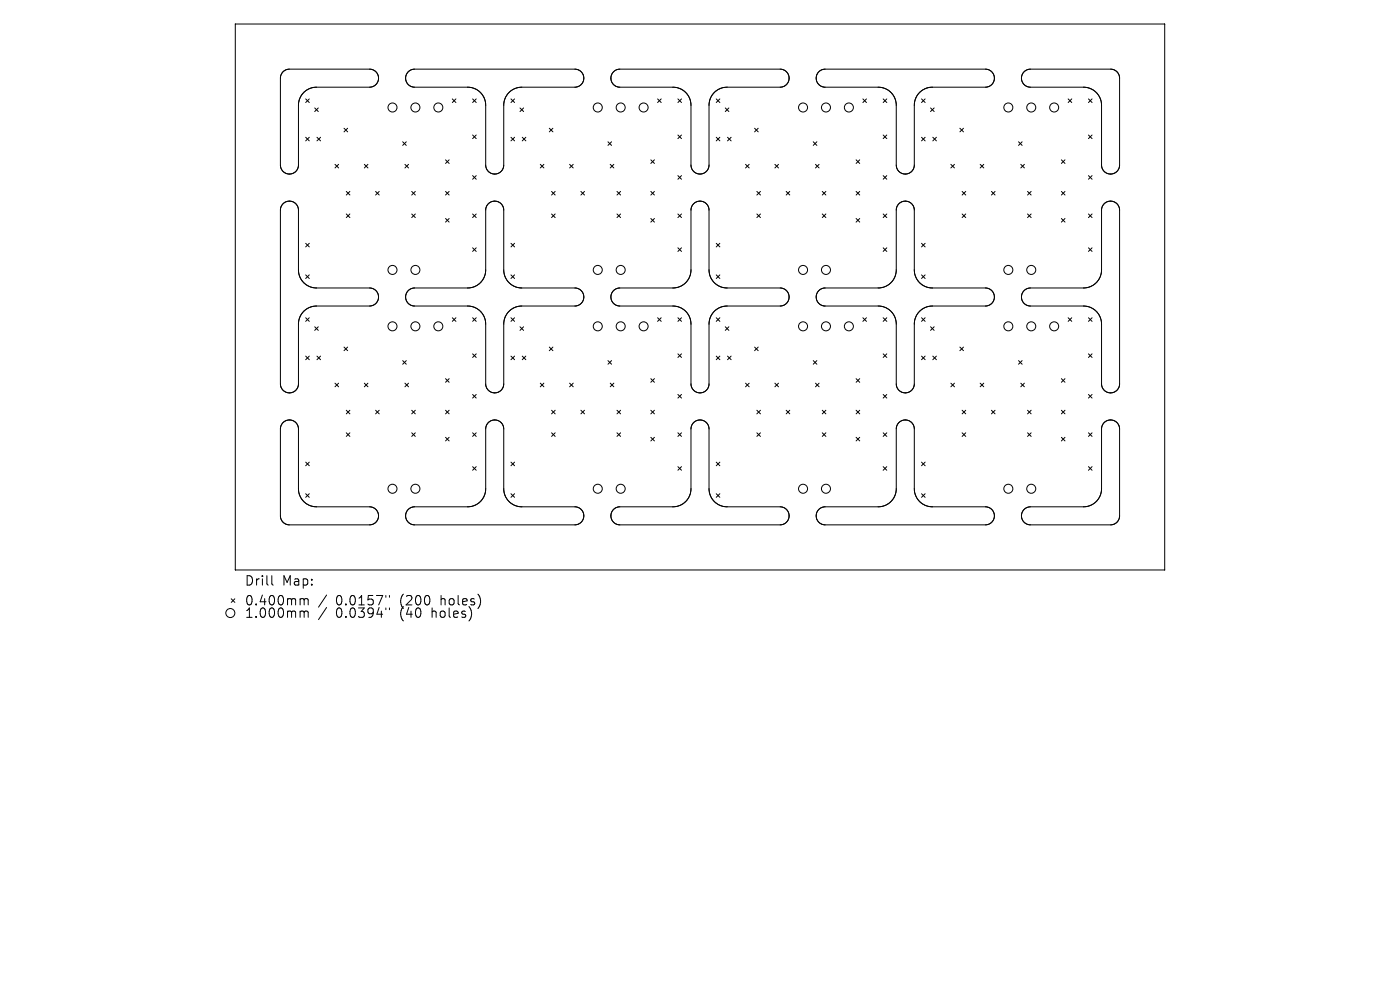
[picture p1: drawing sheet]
<svg xmlns="http://www.w3.org/2000/svg" width="297mm" height="210mm" viewBox="0 0 297 210" stroke-linecap="round" stroke-linejoin="round" font-family="sans-serif">
<defs><g id="words">
<g font-size="2.8">
<text x="51.8" y="124.5">Drill</text>
<text x="59.8" y="124.5">Map:</text>
<text x="51.8" y="128.7">0.400mm</text>
<text x="51.8" y="131.3">1.000mm</text>
<text x="71.3" y="128.7">0.0157&quot;</text>
<text x="71.3" y="131.3">0.0394&quot;</text>
<text x="85" y="128.7">(200</text>
<text x="85" y="131.3">(40</text>
<text x="91.9" y="131.3">holes)</text>
<text x="93.8" y="128.7">holes)</text>
</g>
</g></defs>
<g fill="none" stroke="#000" stroke-width=".21">
<path d="M49.9 5.1h197.2v115.8h-197.2zM64.6 19.4l-.8 1.1-.4 1.2M64.7 19.4h-.1M65.3 19l-.6 .4M65.3 19h.1M65.8 18.7l-.5 .3M65.8 18.7h.1M67.1 18.5l-1.3 .2M67.2 18.5h-.1M80.3 16.6l-.1-.8-.5-.6-.6-.4-.6-.1h-17.2l-.7 .2-.6 .4-.4 .5-.1 .7v18.6l.1 .6 .4 .7 .7 .4 .7 .1M80.3 16.6l-.1 .6-.3 .6-.6 .5-.6 .2h-11.5M80.3 16.6h.1"/>
<path d="M86 16.6l.2 .6 .3 .6 .5 .4 .7 .3h11.5l1.5 .3M86 16.6l.2-.8 .4-.6 .6-.4 .8-.1h34l.7 .1 .6 .4 .4 .6 .2 .8M86 16.6h.1M100.7 18.8h.1M100.8 18.8l.8 .5M101.6 19.3v.1M101.6 19.4l.7 .7 .5 .8M108.2 19.4l-.8 1-.5 1.3M108.2 19.4h.1M108.3 19.3l-.1 .1M108.4 19.3h-.1M110.7 18.5l-1.2 .2-1.1 .6"/>
<path d="M110.7 18.5h.1M123.9 16.6l-.2 .6-.3 .6-.5 .4-.7 .3h-11.5M123.9 16.6h.1M129.6 16.6l.1-.8 .5-.6 .6-.4 .7-.1h34.1l.6 .1 .6 .4 .5 .6 .1 .8M129.6 16.6l.1 .6 .3 .6 .6 .5 .6 .2h12.1M129.6 16.6h.1M143.3 18.5h.1M143.4 18.5l.5 .2M143.9 18.7h.1M144 18.7l1.4 .9 .9 1.3M151.9 19.3l-1 1.1-.4 1.3M151.9 19.3h.1"/>
<path d="M153.8 18.5l-1 .3-.9 .5M153.9 18.5h-.1M167.4 16.6l-.1 .6-.3 .6-.6 .5-.6 .2h-11.9M167.4 16.6h.1M173.1 16.6l.2 .6 .3 .6 .5 .4 .7 .3h11.5M173.1 16.6l.2-.8 .4-.6 .6-.4 .8-.1h34l.7 .1 .6 .4 .4 .6 .2 .8M173.1 16.6h.1M186.3 18.5h.1M186.3 18.5l1.4 .3 1.3 .8M189 19.6h.1M189 19.6l.9 1.3M211 16.6l-.2 .6-.3 .6-.5 .4-.7 .3h-11.5l-1.1 .2-1 .4-.8 .7-.6 .9-.3 1"/>
<path d="M211 16.6h.1M216.7 16.6l.1-.8 .5-.6 .6-.4 .6-.1h17.2l.7 .2 .6 .4 .4 .5 .1 .7v18.6l-.1 .6-.4 .7-.7 .4-.7 .1M216.7 16.6l.1 .6 .3 .6 .6 .5 .6 .2h11.5M216.7 16.6h.1M229.8 18.5h.1M229.9 18.5l.7 .1M230.6 18.6h.1M230.7 18.6l1 .4 .8 .6M232.5 19.6h.1M232.6 19.6l.8 1.3 .3 1.4M61.4 36.9h.1M63.3 22.3v13l-.2 .6-.5 .6-.6 .3-.6 .1"/>
<path d="M63.3 22.3h.1M63.4 21.8l-.1 .5M63.4 21.7v.1M64.8 21l.8 .7M64.8 29.1l.8 .8M65.6 21l-.8 .7M65.6 29.1l-.8 .8M66.8 22.9l.7 .8M67.2 29.1l.8 .8M67.5 22.9l-.7 .8M68 29.1l-.8 .8M71.1 34.9l.7 .7"/>
<path d="M71.8 34.9l-.7 .7M73 27.2l.7 .8M73.7 27.2l-.7 .8M77.3 34.9l.8 .7M78.1 34.9l-.8 .7M85.4 30.1l.8 .7M85.9 34.9l.8 .7M86.2 30.1l-.8 .7M86.7 34.9l-.8 .7M94.5 33.9l.8 .8M95.3 33.9l-.8 .8M96 21l.7 .7"/>
<path d="M96.7 21l-.7 .7M100.3 21l.7 .7M100.3 28.6l.7 .8M100.3 37.3l.7 .7M101 21l-.7 .7M101 28.6l-.7 .8M101 37.3l-.7 .7M102.8 20.9v.1M102.8 21l.2 1.3M103 22.3h.1M103 22.3l.1 13 .2 .6 .4 .6 .6 .3 .6 .1M104.9 36.9h.1"/>
<path d="M106.9 22.3l-.1 13-.2 .6-.4 .6-.6 .3-.6 .1M106.9 22.3h.1M106.9 21.8v.5M106.9 21.7v.1M108.4 21l.8 .7M108.4 29.1l.8 .8M109.2 29.1l-.8 .8M109.2 21l-.8 .7M110.3 22.9l.8 .8M110.8 29.1l.8 .8M111.1 22.9l-.8 .8M111.6 29.1l-.8 .8"/>
<path d="M114.6 34.9l.8 .7M115.4 34.9l-.8 .7M116.5 27.2l.8 .8M117.3 27.2l-.8 .8M120.8 34.9l.8 .7M121.6 34.9l-.8 .7M129 30.1l.7 .7M129.5 34.9l.7 .7M129.7 30.1l-.7 .7M130.2 34.9l-.7 .7M138.1 33.9l.7 .8M138.8 33.9l-.7 .8"/>
<path d="M139.5 21l.8 .7M140.3 21l-.8 .7M143.8 21l.8 .7M143.8 28.6l.8 .8M143.8 37.3l.8 .7M144.6 21l-.8 .7M144.6 28.6l-.8 .8M144.6 37.3l-.8 .7M146.3 20.9v.1M146.3 21l.3 1.3M146.6 22.3h.1M146.6 22.3v13l.2 .6 .5 .6 .6 .3 .6 .1"/>
<path d="M148.5 36.9h.1M150.4 22.3v13l-.2 .6-.5 .6-.6 .3-.6 .1M150.4 22.3h.1M150.5 21.8l-.1 .5M150.5 21.7v.1M151.9 21l.8 .7M151.9 29.1l.8 .8M152.7 29.1l-.8 .8M152.7 21l-.8 .7M153.9 22.9l.7 .8M154.3 29.1l.8 .8M154.6 22.9l-.7 .8"/>
<path d="M155.1 29.1l-.8 .8M158.2 34.9l.7 .7M158.9 34.9l-.7 .7M160.1 27.2l.7 .8M160.8 27.2l-.7 .8M164.4 34.9l.8 .7M165.2 34.9l-.8 .7M172.5 30.1l.8 .7M173 34.9l.8 .7M173.3 30.1l-.8 .7M173.8 34.9l-.8 .7M181.6 33.9l.8 .8"/>
<path d="M182.4 33.9l-.8 .8M183.1 21l.7 .7M183.8 21l-.7 .7M187.4 21l.7 .7M187.4 28.6l.7 .8M187.4 37.3l.7 .7M188.1 21l-.7 .7M188.1 28.6l-.7 .8M188.1 37.3l-.7 .7M189.9 20.9v.1M189.9 21l.2 1.3M190.1 22.3h.1"/>
<path d="M190.1 22.3l.1 13 .2 .6 .4 .6 .6 .3 .6 .1M192 36.9h.1M194 22.3l-.1 13-.2 .6-.4 .6-.6 .3-.6 .1M194 22.3h.1M194 21.8v.5M194 21.7v.1M195.5 29.1l.8 .8M195.5 21l.8 .7M196.3 29.1l-.8 .8M196.3 21l-.8 .7M197.4 22.9l.8 .8M197.9 29.1l.8 .8"/>
<path d="M198.2 22.9l-.8 .8M198.7 29.1l-.8 .8M201.7 34.9l.8 .7M202.5 34.9l-.8 .7M203.6 27.2l.8 .8M204.4 27.2l-.8 .8M207.9 34.9l.8 .7M208.7 34.9l-.8 .7M216.1 30.1l.7 .7M216.6 34.9l.7 .7M216.8 30.1l-.7 .7M217.3 34.9l-.7 .7"/>
<path d="M225.2 33.9l.7 .8M225.9 33.9l-.7 .8M226.6 21l.8 .7M227.4 21l-.8 .7M230.9 21l.8 .7M230.9 28.6l.8 .8M230.9 37.3l.8 .7M231.7 21l-.8 .7M231.7 28.6l-.8 .8M231.7 37.3l-.8 .7M233.7 22.3h.1M233.7 22.3v13l.2 .6 .5 .6 .6 .3 .6 .1"/>
<path d="M235.6 36.9h.1M61.4 42.7l-.7 .1-.7 .4-.4 .6-.1 .8v36.9l.1 .7 .4 .6 .7 .4 .7 .1M61.4 42.7h.1M61.4 42.7l.6 .1 .6 .3 .4 .5 .3 .6v13.5l.3 .9 .4 .8 1.3 1.2M64.8 51.6l.8 .8M64.8 58.3l.8 .8M65.6 51.6l-.8 .8M65.6 58.3l-.8 .8M73.5 40.6l.7 .8M73.5 45.4l.7 .8M74.2 40.6l-.7 .8M74.2 45.4l-.7 .8"/>
<path d="M79.7 40.6l.7 .8M80.4 40.6l-.7 .8M87.3 40.6l.8 .8M87.3 45.4l.8 .8M88.1 40.6l-.8 .8M88.1 45.4l-.8 .8M94.5 40.6l.8 .8M94.5 46.3l.8 .8M95.3 40.6l-.8 .8M95.3 46.3l-.8 .8M100.3 45.4l.7 .8M100.3 52.6l.7 .7"/>
<path d="M101 45.4l-.7 .8M101 52.6l-.7 .7M102.3 59.5l-.8 .8M102.3 59.5h.1M102.4 59.4l-.1 .1M102.4 59.3v.1M104.9 42.7l-.6 .1-.6 .4-.4 .5-.2 .6-.1 13.1-.1 1-.5 .9M104.9 42.7h.1M105 42.7l.6 .1 .6 .3 .4 .5 .2 .6 .1 13.5 .5 1.4 1.1 1.3M108.4 51.6l.8 .8M108.4 58.3l.8 .8M109.2 58.3l-.8 .8"/>
<path d="M109.2 51.6l-.8 .8M117 45.4l.8 .8M117 40.6l.8 .8M117.8 40.6l-.8 .8M117.8 45.4l-.8 .8M123.2 40.6l.8 .8M124 40.6l-.8 .8M130.9 40.6l.8 .8M130.9 45.4l.8 .8M131.7 40.6l-.8 .8M131.7 45.4l-.8 .8M138.1 40.6l.7 .8"/>
<path d="M138.1 46.3l.7 .8M138.8 40.6l-.7 .8M138.8 46.3l-.7 .8M143.8 45.4l.8 .8M143.8 52.6l.8 .7M144.6 45.4l-.8 .8M144.6 52.6l-.8 .7M145.7 59.7l-.8 .8M145.7 59.6v.1M145.8 59.5l-.1 .1M145.9 59.5h-.1M148.5 42.7l-.7 .1-.6 .4-.4 .5-.2 .6v13.1l-.2 1.1-.5 1"/>
<path d="M148.5 42.7h.1M148.5 42.7l.6 .1 .6 .3 .4 .5 .3 .6v13.5l.6 1.6 1 1.1M151.9 51.6l.8 .8M151.9 58.3l.8 .8M152.7 58.3l-.8 .8M152.7 51.6l-.8 .8M160.6 45.4l.7 .8M160.6 40.6l.7 .8M161.3 40.6l-.7 .8M161.3 45.4l-.7 .8M166.8 40.6l.7 .8M167.5 40.6l-.7 .8"/>
<path d="M174.4 40.6l.8 .8M174.4 45.4l.8 .8M175.2 40.6l-.8 .8M175.2 45.4l-.8 .8M181.6 40.6l.8 .8M181.6 46.3l.8 .8M182.4 40.6l-.8 .8M182.4 46.3l-.8 .8M187.4 45.4l.7 .8M187.4 52.6l.7 .7M188.1 45.4l-.7 .8M188.1 52.6l-.7 .7"/>
<path d="M189.3 59.7l-1.1 .9M189.3 59.6v.1M189.8 58.8l-.5 .8M189.8 58.8h.1M192 42.7l-.7 .1-.5 .4-.4 .5-.2 .6-.1 13-.3 1.5M192 42.7h.1M192.1 42.7l.6 .1 .6 .4 .4 .5 .2 .6 .1 13.8 .3 .8 .6 .8 1.4 1.1M195.5 51.6l.8 .8M195.5 58.3l.8 .8M196.3 58.3l-.8 .8M196.3 51.6l-.8 .8M204.1 40.6l.8 .8"/>
<path d="M204.1 45.4l.8 .8M204.9 40.6l-.8 .8M204.9 45.4l-.8 .8M210.3 40.6l.8 .8M211.1 40.6l-.8 .8M218 40.6l.8 .8M218 45.4l.8 .8M218.8 40.6l-.8 .8M218.8 45.4l-.8 .8M225.2 40.6l.7 .8M225.2 46.3l.7 .8M225.9 40.6l-.7 .8"/>
<path d="M225.9 46.3l-.7 .8M230.9 45.4l.8 .8M230.9 52.6l.8 .7M231.7 45.4l-.8 .8M231.7 52.6l-.8 .7M232.8 59.7l-1 .9M232.8 59.6v.1M233.3 58.8l-.5 .8M233.4 58.8h-.1M235.6 42.7l-.6 .1-.6 .3-.4 .5-.3 .7v13l-.3 1.5M235.6 42.7h.1M235.6 42.7l.7 .1 .7 .4 .4 .6 .1 .8v36.9l-.1 .7-.4 .6-.7 .4-.7 .1"/>
<path d="M63.3 68.8v12.9l-.3 .7-.4 .5-.6 .3-.6 .1M63.3 68.7v.1M63.9 66.7l-.5 1.1-.1 .9M63.9 66.7h.1M64 66.6l-.1 .1M64 66.5v.1M64.1 66.4l-.1 .1M64.1 66.4h.1M64.8 67.4l.8 .8M64.8 75.5l.8 .8M65.3 65.4l-1.2 1M65.3 60.6h.1"/>
<path d="M65.3 60.6l.5 .2M65.3 65.4h.1M65.6 67.4l-.8 .8M65.6 75.5l-.8 .8M65.8 60.8v.1M65.8 60.9l1.3 .2M66.8 69.3l.7 .8M67.1 64.9l-.9 .1-.9 .4M67.1 61.1h.1M67.2 61.1h11.5l.6 .2 .5 .4 .4 .6 .1 .7M67.2 64.9h-.1M67.2 75.5l.8 .8"/>
<path d="M67.5 69.3l-.7 .8M68 75.5l-.8 .8M73 73.6l.7 .8M73.7 73.6l-.7 .8M80.3 63l-.1 .7-.4 .6-.5 .4-.6 .2h-11.5M80.3 63h.1M85.4 76.5l.8 .8M86 63l.2 .7 .3 .6 .6 .4 .6 .2h11.5l1.5 .3M86 63h.1M86.2 76.5l-.8 .8M96 67.4l.7 .8M96.7 67.4l-.7 .8"/>
<path d="M100.3 67.4l.7 .8M100.3 75.1l.7 .7M100.7 65.2l.1 .1M100.8 65.3l.6 .3M101 67.4l-.7 .8M101 75.1l-.7 .7M101.3 60.5l-.9 .4-1 .2h-11.7l-.6 .2-.6 .4-.3 .6-.2 .7M101.3 60.5h.1M101.4 60.4l-.1 .1M101.4 65.6l.1 .1M101.5 65.7l.1 .1M101.5 60.3l-.1 .1"/>
<path d="M101.6 65.8h.1M101.6 65.8l1 1.2 .4 1.7M103 68.7v.1M103 68.8l.1 12.9 .2 .6 .4 .5 .6 .4 .6 .1M106.9 68.8l-.1 12.9-.2 .6-.4 .5-.5 .4-.7 .1M106.9 68.7v.1M107.4 66.7l-.4 1.1-.1 .9M107.5 66.7h-.1M107.5 66.6v.1M107.6 66.5l-.1 .1M107.7 66.4l-.1 .1M107.7 66.4h.1"/>
<path d="M108.3 65.7l-.6 .7M108.4 65.7h-.1M108.4 75.5l.8 .8M108.4 67.4l.8 .8M108.5 60.4h.1M108.5 65.6l-.1 .1M108.5 65.6h.1M108.5 60.4l.1 .1M108.6 65.5l-.1 .1M108.6 60.5h.1M108.7 60.5l1 .5 1 .1M108.7 65.5h-.1"/>
<path d="M109.2 75.5l-.8 .8M109.2 67.4l-.8 .8M110.3 69.3l.8 .8M110.7 64.9l-1 .1-1 .5M110.7 61.1h.1M110.7 61.1h11.5l.6 .2 .6 .4 .3 .6 .2 .7M110.7 64.9h.1M110.8 75.5l.8 .8M111.1 69.3l-.8 .8M111.6 75.5l-.8 .8M116.5 73.6l.8 .8M117.3 73.6l-.8 .8"/>
<path d="M123.9 63l-.2 .7-.3 .6-.6 .4-.6 .2h-11.5M123.9 63h.1M129 76.5l.7 .8M129.6 63l.1 .6 .3 .6 .6 .5 .6 .2 12.1 .1M129.6 63h.1M129.7 76.5l-.7 .8M139.5 67.4l.8 .8M140.3 67.4l-.8 .8M143.3 61l-12.1 .1-.6 .2-.6 .5-.3 .6-.1 .6M143.3 65h.1M143.4 61h-.1M143.4 65l1.3 .4 1 .9 .6 1.1 .3 1.3"/>
<path d="M143.8 67.4l.8 .8M143.8 75.1l.8 .7M143.9 60.9l-.5 .1M144 60.9h-.1M144.6 67.4l-.8 .8M144.6 75.1l-.8 .7M144.8 60.5l-.8 .4M144.9 60.5h-.1M146.6 68.7v.1M146.6 68.8v12.9l.2 .6 .4 .5 .6 .4 .7 .1M150.4 68.8v12.9l-.2 .6-.4 .5-.6 .4-.7 .1M150.4 68.7v.1"/>
<path d="M151 66.7l-.5 1.1-.1 .9M151 66.7h.1M151.1 66.6l-.1 .1M151.1 66.5v.1M151.2 66.4l-.1 .1M151.2 66.4h.1M151.9 65.7l-.7 .7M151.9 65.7h.1M151.9 67.4l.8 .8M151.9 75.5l.8 .8M152 60.4h.1M152 65.6l-.1 .1"/>
<path d="M152.1 60.4l.1 .1M152.1 65.6h-.1M152.2 65.5l-.1 .1M152.2 60.5h.1M152.2 65.5h.1M152.2 60.5l1.6 .6M152.7 75.5l-.8 .8M152.7 67.4l-.8 .8M153.8 64.9l-1.6 .6M153.8 61.1h.1M153.9 69.3l.7 .8M153.9 64.9h-.1"/>
<path d="M153.9 61.1h11.9l.6 .2 .6 .5 .3 .6 .1 .6M154.3 75.5l.8 .8M154.6 69.3l-.7 .8M155.1 75.5l-.8 .8M160.1 73.6l.7 .8M160.8 73.6l-.7 .8M167.4 63l-.1 .6-.3 .6-.6 .5-.6 .2h-11.9M167.4 63h.1M172.5 76.5l.8 .8M173.1 63l.2 .7 .3 .6 .6 .4 .6 .2h11.5M173.1 63h.1M173.3 76.5l-.8 .8"/>
<path d="M183.1 67.4l.7 .8M183.8 67.4l-.7 .8M186.3 61.1h-11.5l-.6 .2-.6 .4-.3 .6-.2 .7M186.3 64.9h.1M186.3 61.1h.1M186.3 64.9l1.4 .3 1.3 .8M187.4 67.4l.7 .8M187.4 75.1l.7 .7M188.1 67.4l-.7 .8M188.1 75.1l-.7 .7M188.2 60.6l-.9 .4-1 .1M188.2 60.6h.1"/>
<path d="M189 66v.1M189 66.1l.9 1.2 .2 1.4M190.1 68.7v.1M190.1 68.8l.1 12.9 .2 .6 .4 .5 .5 .4 .7 .1M194 68.8l-.1 12.9-.2 .6-.4 .5-.6 .4-.6 .1M194 68.7v.1M194.5 66.7l-.4 1.1-.1 .9M194.6 66.7h-.1M194.6 66.6v.1M194.7 66.5l-.1 .1M195.5 67.4l.8 .8M195.5 75.5l.8 .8"/>
<path d="M196.3 65.2l-1 .6-.6 .7M196.3 60.8h.1M196.3 75.5l-.8 .8M196.3 67.4l-.8 .8M196.3 65.2h.1M196.3 60.8l1.3 .3h11.7l.6 .2 .6 .4 .3 .7 .2 .6M197.4 69.3l.8 .8M197.9 75.5l.8 .8M198.2 69.3l-.8 .8M198.7 75.5l-.8 .8M203.6 73.6l.8 .8M204.4 73.6l-.8 .8"/>
<path d="M211 63l-.2 .6-.3 .7-.6 .4-.6 .2h-11.7l-1.3 .3M211 63h.1M216.1 76.5l.7 .8M216.7 63l.1 .7 .4 .6 .5 .4 .6 .2h11.5M216.7 63h.1M216.8 76.5l-.7 .8M226.6 67.4l.8 .8M227.4 67.4l-.8 .8M229.8 61.1h-11.5l-.6 .2-.5 .4-.4 .6-.1 .7M229.8 64.9h.1M229.9 64.9l1.4 .3 1.2 .8M229.9 61.1h-.1"/>
<path d="M230.6 61l-.7 .1M230.7 61h-.1M230.9 67.4l.8 .8M230.9 75.1l.8 .7M231.7 67.4l-.8 .8M231.7 75.1l-.8 .7M231.7 60.6l-1 .4M231.8 60.6h-.1M232.5 66l.1 .1M232.6 66.1l.8 1.2 .3 1.4M233.7 68.7v.1M233.7 68.8v12.9l.3 .7 .4 .5 .6 .3 .6 .1"/>
<path d="M61.4 89.1l-.7 .1-.7 .4-.4 .7-.1 .6v18.6l.1 .7 .4 .5 .6 .5 .7 .1h17.2l.6-.1 .6-.4 .5-.6 .1-.8M61.4 83.3h.1M61.4 89.1h.1M61.4 89.1l.6 .1 .6 .3 .5 .6 .2 .6v13M64.8 98l.8 .8M65.6 98l-.8 .8M71.1 81.3l.7 .7M71.8 81.3l-.7 .7M73.5 87l.7 .8M73.5 91.8l.7 .8M74.2 87l-.7 .8M74.2 91.8l-.7 .8"/>
<path d="M77.3 81.3l.8 .7M78.1 81.3l-.8 .7M79.7 87l.7 .8M80.4 87l-.7 .8M85.9 81.3l.8 .7M86.7 81.3l-.8 .7M87.3 87l.8 .8M87.3 91.8l.8 .8M88.1 87l-.8 .8M88.1 91.8l-.8 .8M94.5 80.3l.8 .8M94.5 87l.8 .8"/>
<path d="M94.5 92.8l.8 .7M95.3 80.3l-.8 .8M95.3 87l-.8 .8M95.3 92.8l-.8 .7M100.3 83.7l.7 .7M100.3 91.8l.7 .8M100.3 99l.7 .8M101 83.7l-.7 .7M101 91.8l-.7 .8M101 99l-.7 .8M104.9 89.1l-.6 .1-.6 .3-.4 .6-.2 .6-.1 13M104.9 83.3h.1"/>
<path d="M104.9 89.1h.1M105 89.1l.6 .1 .6 .3 .4 .6 .2 .6 .1 13M108.4 98l.8 .8M109.2 98l-.8 .8M114.6 81.3l.8 .7M115.4 81.3l-.8 .7M117 87l.8 .8M117 91.8l.8 .8M117.8 87l-.8 .8M117.8 91.8l-.8 .8M120.8 81.3l.8 .7M121.6 81.3l-.8 .7"/>
<path d="M123.2 87l.8 .8M124 87l-.8 .8M129.5 81.3l.7 .7M130.2 81.3l-.7 .7M130.9 87l.8 .8M130.9 91.8l.8 .8M131.7 87l-.8 .8M131.7 91.8l-.8 .8M138.1 80.3l.7 .8M138.1 87l.7 .8M138.1 92.8l.7 .7M138.8 80.3l-.7 .8"/>
<path d="M138.8 87l-.7 .8M138.8 92.8l-.7 .7M143.8 83.7l.8 .7M143.8 91.8l.8 .8M143.8 99l.8 .8M144.6 83.7l-.8 .7M144.6 91.8l-.8 .8M144.6 99l-.8 .8M148.5 89.1l-.6 .1-.6 .3-.5 .6-.2 .6v13M148.5 83.3h.1M148.5 89.1h.1M148.5 89.1l.6 .1 .6 .3 .5 .6 .2 .6v13"/>
<path d="M151.9 98l.8 .8M152.7 98l-.8 .8M158.2 81.3l.7 .7M158.9 81.3l-.7 .7M160.6 87l.7 .8M160.6 91.8l.7 .8M161.3 87l-.7 .8M161.3 91.8l-.7 .8M164.4 81.3l.8 .7M165.2 81.3l-.8 .7M166.8 87l.7 .8M167.5 87l-.7 .8"/>
<path d="M173 81.3l.8 .7M173.8 81.3l-.8 .7M174.4 87l.8 .8M174.4 91.8l.8 .8M175.2 87l-.8 .8M175.2 91.8l-.8 .8M181.6 80.3l.8 .8M181.6 87l.8 .8M181.6 92.8l.8 .7M182.4 80.3l-.8 .8M182.4 87l-.8 .8M182.4 92.8l-.8 .7"/>
<path d="M187.4 83.7l.7 .7M187.4 91.8l.7 .8M187.4 99l.7 .8M188.1 83.7l-.7 .7M188.1 91.8l-.7 .8M188.1 99l-.7 .8M192 89.1l-.6 .1-.6 .3-.4 .6-.2 .6-.1 13M192 83.3h.1M192 89.1h.1M192.1 89.1l.6 .1 .6 .3 .4 .6 .2 .6 .1 13M195.5 98l.8 .8M196.3 98l-.8 .8"/>
<path d="M201.7 81.3l.8 .7M202.5 81.3l-.8 .7M204.1 91.8l.8 .8M204.1 87l.8 .8M204.9 87l-.8 .8M204.9 91.8l-.8 .8M207.9 81.3l.8 .7M208.7 81.3l-.8 .7M210.3 87l.8 .8M211.1 87l-.8 .8M216.6 81.3l.7 .7M217.3 81.3l-.7 .7"/>
<path d="M218 87l.8 .8M218 91.8l.8 .8M218.8 87l-.8 .8M218.8 91.8l-.8 .8M225.2 80.3l.7 .8M225.2 87l.7 .8M225.2 92.8l.7 .7M225.9 80.3l-.7 .8M225.9 87l-.7 .8M225.9 92.8l-.7 .7M230.9 83.7l.8 .7M230.9 91.8l.8 .8"/>
<path d="M230.9 99l.8 .8M231.7 83.7l-.8 .7M231.7 91.8l-.8 .8M231.7 99l-.8 .8M235.6 89.1l-.6 .1-.6 .3-.5 .6-.2 .6v13M235.6 83.3h.1M235.6 89.1h.1M235.6 89.1l.7 .1 .7 .4 .4 .7 .1 .6v18.6l-.1 .7-.4 .5-.6 .5-.7 .1h-17.2l-.6-.1-.6-.4-.5-.6-.1-.8M63.3 103.7h.1M63.3 103.7l.1 .9M63.4 104.6v.1M63.4 104.7l.1 .3"/>
<path d="M63.5 105h.1M63.6 105l.2 .5M63.8 105.5v.1M63.8 105.6l.1 .1M63.9 105.7h.1M63.9 105.7l.2 .3M64.1 106h.1M64.1 106l1.2 1M64.8 104.7l.8 .8M65.3 107h.1M65.3 107l.9 .4 .9 .1M65.6 104.7l-.8 .8"/>
<path d="M67.1 107.5h.1M67.2 107.5h11.5l.6 .2 .6 .5 .3 .6 .1 .6M80.3 109.4h.1M86 109.4l.2 .8 .4 .6 .6 .4 .8 .1h34l.7-.1 .6-.4 .4-.6 .2-.8M86 109.4h.1M100.7 107.2l-1.5 .3h-11.5l-.7 .3-.5 .4-.3 .6-.2 .6M100.8 107.2h-.1M101.6 106.7l-.8 .5M101.6 106.6v.1M102.5 105.6l-.9 1M102.5 105.6h.1M103 103.7l-.1 .9-.4 1"/>
<path d="M103 103.7h.1M106.9 103.7h.1M106.9 103.7l.1 .9M107 104.6v.1M107 104.7l.3 .8M107.3 105.5l.1 .1M107.4 105.6v.1M107.4 105.7h.1M107.5 105.7l.2 .3M107.7 106h.1M107.7 106l.6 .7M108.3 106.7h.1"/>
<path d="M108.4 106.7l.1 .1M108.4 104.7l.8 .8M108.5 106.8h.1M108.5 106.8l.1 .1M108.6 106.9h.1M108.7 106.9l1 .5 1 .1M109.2 104.7l-.8 .8M110.7 107.5h.1M110.7 107.5h11.5l.7 .3 .5 .4 .3 .6 .2 .6M123.9 109.4h.1M129.6 109.4l.1 .8 .5 .6 .6 .4 .7 .1h34.1l.6-.1 .6-.4 .5-.6 .1-.8M129.6 109.4h.1"/>
<path d="M143.3 107.5h-12.1l-.6 .2-.6 .5-.3 .6-.1 .6M143.4 107.5h-.1M146.1 105.6l-1.1 1.2-1.6 .7M146.1 105.6h.1M146.6 103.7l-.1 .9-.4 1M146.6 103.7h.1M150.4 103.7h.1M150.4 103.7l.1 .9 .4 .9M150.9 105.5v.1M150.9 105.6l.1 .1M151 105.7h.1M151 105.7l.2 .3"/>
<path d="M151.2 106h.1M151.2 106l.7 .7M151.9 106.7h.1M151.9 106.7l.1 .1M151.9 104.7l.8 .8M152 106.8h.1M152.1 106.8l.1 .1M152.2 106.9h.1M152.2 106.9l1.6 .6M152.7 104.7l-.8 .8M153.8 107.5h.1M153.9 107.5h11.9l.6 .2 .6 .5 .3 .6 .1 .6"/>
<path d="M167.4 109.4h.1M173.1 109.4l.2 .8 .4 .6 .6 .4 .8 .1h34l.7-.1 .6-.4 .4-.6 .2-.8M173.1 109.4h.1M186.3 107.5h-11.5l-.7 .3-.5 .4-.3 .6-.2 .6M186.3 107.5h.1M189 106.4l-1.3 .8-1.4 .3M189 106.4h.1M190.1 103.7l-.2 1.4-.9 1.3M190.1 103.7h.1M194 103.7h.1M194 103.7l.2 1.3M194.2 105h.1"/>
<path d="M194.2 105l.3 .7M194.5 105.7h.1M194.6 105.7l.7 .9 1 .6M195.5 104.7l.8 .8M196.3 107.2h.1M196.3 104.7l-.8 .8M196.3 107.2l1.5 .3h11.5l.7 .3 .5 .4 .3 .6 .2 .6M211 109.4h.1M216.7 109.4h.1M229.8 107.5h-11.5l-.6 .2-.6 .5-.3 .6-.1 .6M229.9 107.5h-.1M232.5 106.4l-1.2 .8-1.4 .3"/>
<path d="M232.6 106.4h-.1M233.7 103.7l-.3 1.4-.8 1.3M233.7 103.7h.1M49.1 127l.7 .8M49.8 127l-.7 .8M57.7 122.1v1.7l.3 .3M64 127l.4 .1 .1 .2M64 129.6h.2l.3 .3M64.5 127.3l.3-.3 .5 .1 .1 1.2M64.5 127.3v1M64.5 129.9v1.1M64.5 129.9l.3-.3 .5 .1 .1 1.3"/>
<path d="M69.3 126.2l-1.7 2.6M69.3 128.9l-1.7 2.5M81.9 126.3v.4M81.9 129v.3M82.6 126.3v.4M82.6 129v.3"/>
<circle cx="83.3" cy="22.8" r=".96"/>
<circle cx="88.1" cy="22.8" r=".96"/>
<circle cx="93" cy="22.8" r=".96"/>
<circle cx="126.8" cy="22.8" r=".96"/>
<circle cx="131.7" cy="22.8" r=".96"/>
<circle cx="136.5" cy="22.8" r=".96"/>
<circle cx="170.4" cy="22.8" r=".96"/>
<circle cx="175.2" cy="22.8" r=".96"/>
<circle cx="180.1" cy="22.8" r=".96"/>
<circle cx="213.9" cy="22.8" r=".96"/>
<circle cx="218.8" cy="22.8" r=".96"/>
<circle cx="223.6" cy="22.8" r=".96"/>
<circle cx="83.3" cy="57.3" r=".96"/>
<circle cx="88.1" cy="57.3" r=".96"/>
<circle cx="126.8" cy="57.3" r=".96"/>
<circle cx="131.7" cy="57.3" r=".96"/>
<circle cx="170.4" cy="57.3" r=".96"/>
<circle cx="175.2" cy="57.3" r=".96"/>
<circle cx="213.9" cy="57.3" r=".96"/>
<circle cx="218.8" cy="57.3" r=".96"/>
<circle cx="83.3" cy="69.2" r=".96"/>
<circle cx="88.1" cy="69.2" r=".96"/>
<circle cx="93" cy="69.2" r=".96"/>
<circle cx="126.8" cy="69.2" r=".96"/>
<circle cx="131.7" cy="69.2" r=".96"/>
<circle cx="136.5" cy="69.2" r=".96"/>
<circle cx="170.4" cy="69.2" r=".96"/>
<circle cx="175.2" cy="69.2" r=".96"/>
<circle cx="180.1" cy="69.2" r=".96"/>
<circle cx="213.9" cy="69.2" r=".96"/>
<circle cx="218.8" cy="69.2" r=".96"/>
<circle cx="223.6" cy="69.2" r=".96"/>
<circle cx="83.3" cy="103.7" r=".96"/>
<circle cx="88.1" cy="103.7" r=".96"/>
<circle cx="126.8" cy="103.7" r=".96"/>
<circle cx="131.7" cy="103.7" r=".96"/>
<circle cx="170.4" cy="103.7" r=".96"/>
<circle cx="175.2" cy="103.7" r=".96"/>
<circle cx="213.9" cy="103.7" r=".96"/>
<circle cx="218.8" cy="103.7" r=".96"/>
<circle cx="48.9" cy="130" r=".96"/>
</g>
<use href="#words"/>
</svg>
